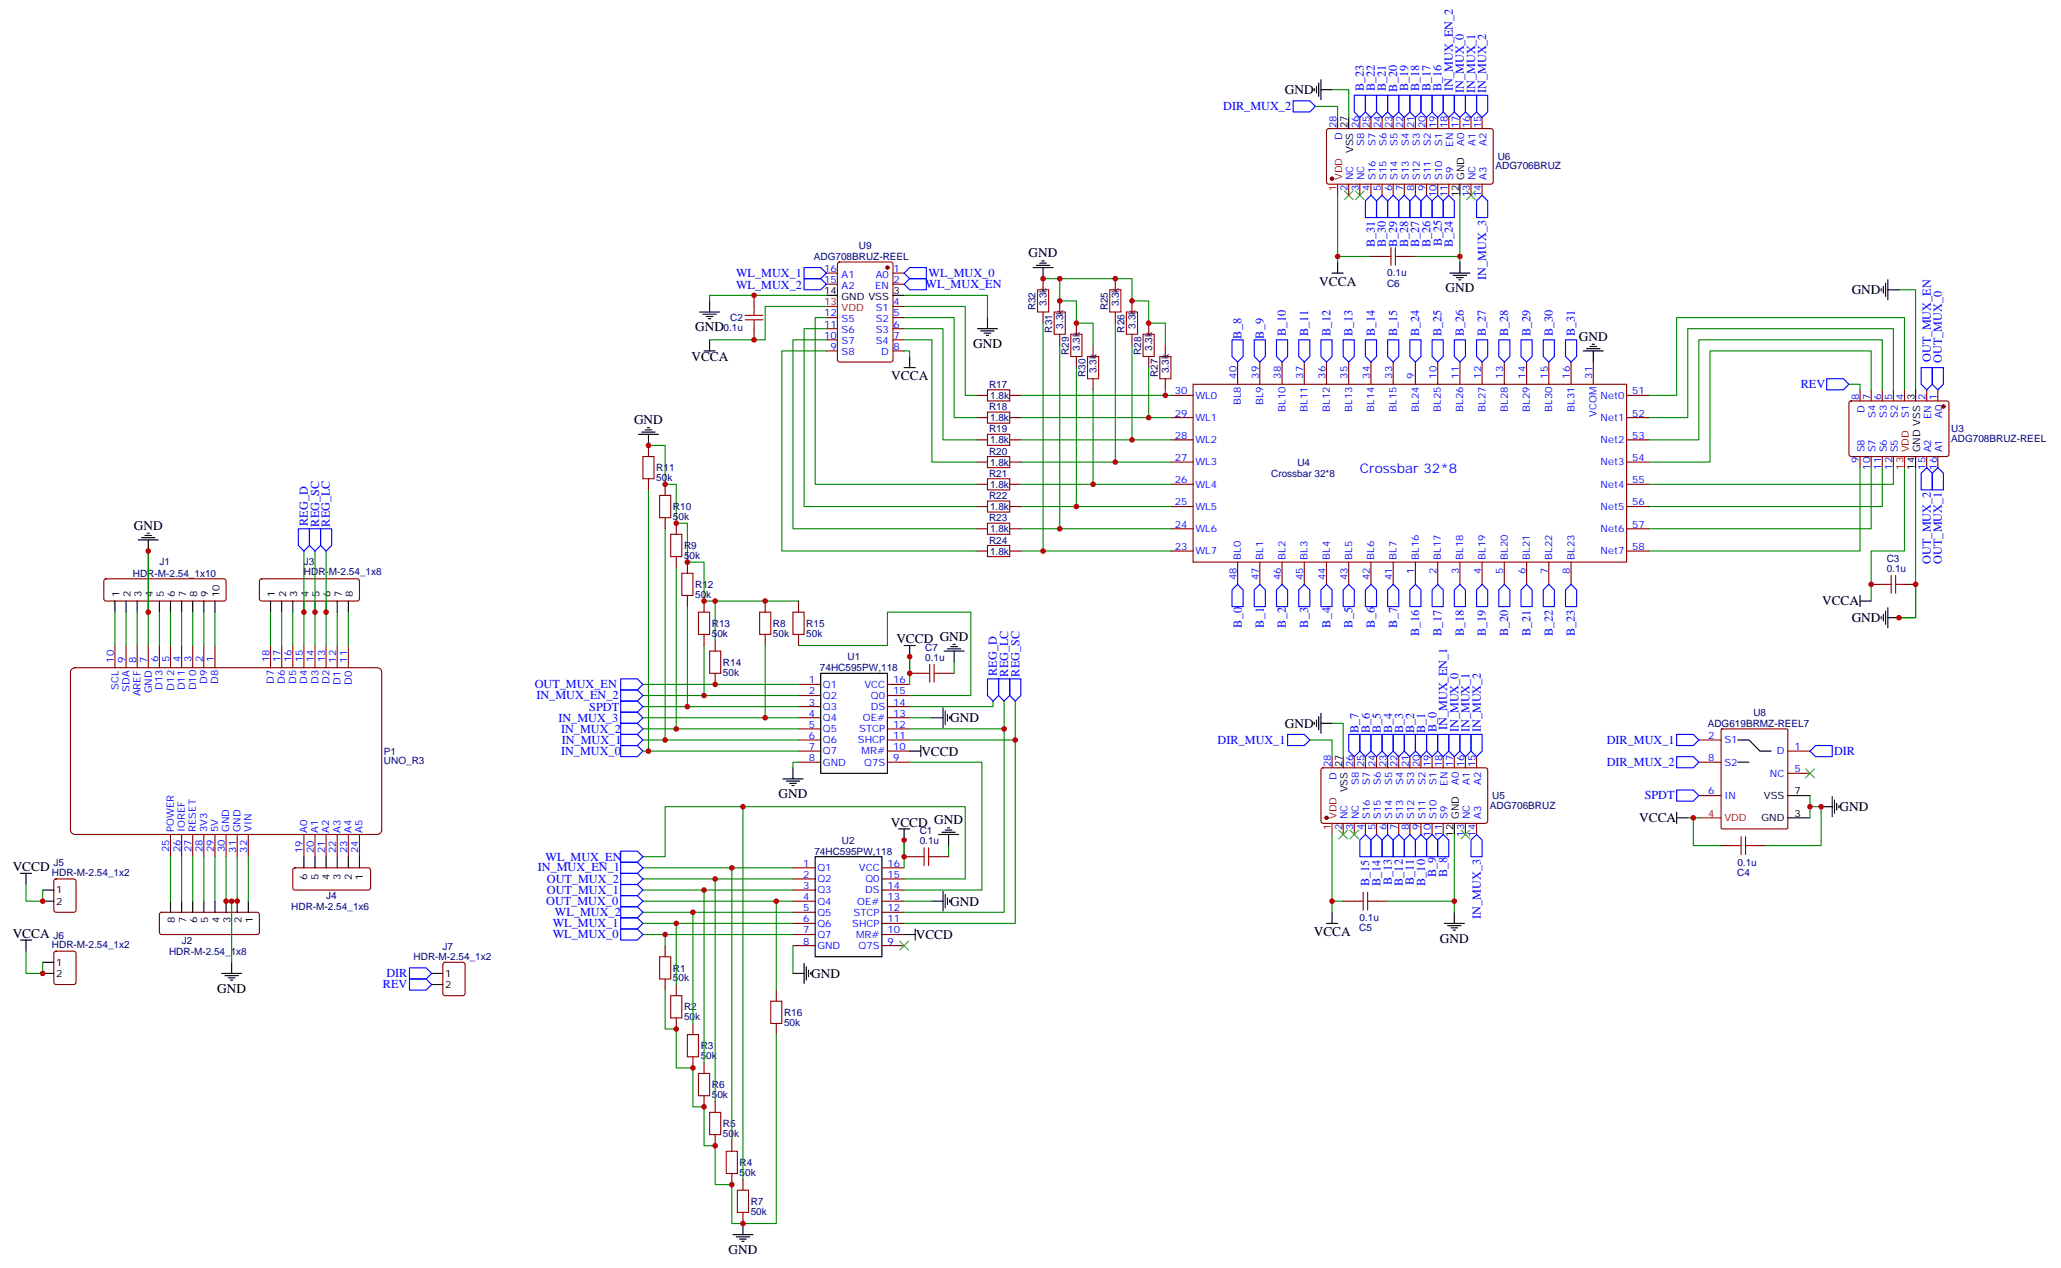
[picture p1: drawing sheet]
<svg xmlns="http://www.w3.org/2000/svg" width="654mm" height="402mm" viewBox="0 0 654 402" stroke-linecap="round" stroke-linejoin="round" font-family="sans-serif">
<defs><g id="words">
<g font-size="4.2">
<text x="407.8" y="29.9">GND</text>
<text x="326.5" y="81.7">GND</text>
<text x="418.7" y="90.6">VCCA</text>
<text x="458.8" y="92.8">GND</text>
<text x="587.7" y="93.4">GND</text>
<text x="220.7" y="105.1">GND</text>
<text x="308.8" y="110.4">GND</text>
<text x="501.1" y="108.2">GND</text>
<text x="219.4" y="114.6">VCCA</text>
<text x="282.9" y="120.5">VCCA</text>
<text x="201.2" y="134.5">GND</text>
<text x="42.5" y="168.1">GND</text>
<text x="578.3" y="192.2">VCCA</text>
<text x="587.7" y="197.5">GND</text>
<text x="284.5" y="204.2">VCCD GND</text>
<text x="301.6" y="229.2">GND</text>
<text x="407.8" y="231">GND</text>
<text x="292.4" y="239.8">VCCD</text>
<text x="247.1" y="253.3">GND</text>
<text x="583.8" y="257.5">GND</text>
<text x="282.7" y="262.4">VCCD GND</text>
<text x="520.3" y="261">VCCA</text>
<text x="4" y="276.5">VCCD</text>
<text x="301.6" y="287.4">GND</text>
<text x="4" y="297.6">VCCA</text>
<text x="290.7" y="298">VCCD</text>
<text x="417" y="297">VCCA</text>
<text x="457" y="299.2">GND</text>
<text x="257.5" y="310.3">GND</text>
<text x="68.9" y="315">GND</text>
<text x="231.2" y="397.9">GND</text>
</g>
<text font-size="4.2" fill="#00f" x="431.6" y="150.2">Crossbar 32*8</text>
<g font-size="3.9" fill="#00f">
<text x="432.8" y="29" transform="rotate(-90 432.8 29)">B_23</text>
<text x="436.4" y="29" transform="rotate(-90 436.4 29)">B_22</text>
<text x="439.9" y="29" transform="rotate(-90 439.9 29)">B_21</text>
<text x="443.4" y="29.1" transform="rotate(-90 443.4 29.1)">B_20</text>
<text x="446.9" y="29" transform="rotate(-90 446.9 29)">B_19</text>
<text x="450.5" y="29" transform="rotate(-90 450.5 29)">B_18</text>
<text x="454" y="29" transform="rotate(-90 454 29)">B_17</text>
<text x="457.5" y="29" transform="rotate(-90 457.5 29)">B_16</text>
<text x="461.1" y="28.8" transform="rotate(-90 461.1 28.8)">IN_MUX_EN_2</text>
<text x="464.6" y="29.6" transform="rotate(-90 464.6 29.6)">IN_MUX_0</text>
<text x="468.2" y="29.6" transform="rotate(-90 468.2 29.6)">IN_MUX_1</text>
<text x="471.7" y="29.6" transform="rotate(-90 471.7 29.6)">IN_MUX_2</text>
<text x="388.2" y="35">DIR_MUX_2</text>
<text x="436.4" y="78.4" transform="rotate(-90 436.4 78.4)">B_31</text>
<text x="439.9" y="78.5" transform="rotate(-90 439.9 78.5)">B_30</text>
<text x="443.4" y="78.4" transform="rotate(-90 443.4 78.4)">B_29</text>
<text x="446.9" y="78.4" transform="rotate(-90 446.9 78.4)">B_28</text>
<text x="450.5" y="78.4" transform="rotate(-90 450.5 78.4)">B_27</text>
<text x="454" y="78.4" transform="rotate(-90 454 78.4)">B_26</text>
<text x="457.6" y="78.2" transform="rotate(-90 457.6 78.2)">B_25</text>
<text x="461" y="78.5" transform="rotate(-90 461 78.5)">B_24</text>
<text x="233.6" y="88">WL_MUX_1</text>
<text x="294.7" y="87.9">WL_MUX_0</text>
<text x="471.7" y="88.8" transform="rotate(-90 471.7 88.8)">IN_MUX_3</text>
<text x="233.6" y="91.6">WL_MUX_2</text>
<text x="293.7" y="91.5">WL_MUX_EN</text>
<text x="394" y="107.4" transform="rotate(-90 394 107.4)">B_8</text>
<text x="401.1" y="107.5" transform="rotate(-90 401.1 107.5)">B_9</text>
<text x="408.1" y="106.6" transform="rotate(-90 408.1 106.6)">B_10</text>
<text x="415.2" y="106.6" transform="rotate(-90 415.2 106.6)">B_11</text>
<text x="422.2" y="106.6" transform="rotate(-90 422.2 106.6)">B_12</text>
<text x="429.3" y="106.6" transform="rotate(-90 429.3 106.6)">B_13</text>
<text x="436.3" y="106.6" transform="rotate(-90 436.3 106.6)">B_14</text>
<text x="443.4" y="106.6" transform="rotate(-90 443.4 106.6)">B_15</text>
<text x="450.5" y="106.6" transform="rotate(-90 450.5 106.6)">B_24</text>
<text x="457.5" y="106.6" transform="rotate(-90 457.5 106.6)">B_25</text>
<text x="464.6" y="106.6" transform="rotate(-90 464.6 106.6)">B_26</text>
<text x="471.6" y="106.6" transform="rotate(-90 471.6 106.6)">B_27</text>
<text x="478.7" y="106.6" transform="rotate(-90 478.7 106.6)">B_28</text>
<text x="485.7" y="106.6" transform="rotate(-90 485.7 106.6)">B_29</text>
<text x="492.8" y="106.6" transform="rotate(-90 492.8 106.6)">B_30</text>
<text x="499.8" y="106.6" transform="rotate(-90 499.8 106.6)">B_31</text>
<text x="612.8" y="114.8" transform="rotate(-90 612.8 114.8)">OUT_MUX_EN</text>
<text x="616.3" y="115.2" transform="rotate(-90 616.3 115.2)">OUT_MUX_0</text>
<text x="571.5" y="123.2">REV</text>
<text x="97.7" y="166.8" transform="rotate(-90 97.7 166.8)">REG_D</text>
<text x="101.3" y="167.1" transform="rotate(-90 101.3 167.1)">REG_SC</text>
<text x="104.7" y="167.1" transform="rotate(-90 104.7 167.1)">REG_LC</text>
<text x="612.8" y="178.9" transform="rotate(-90 612.8 178.9)">OUT_MUX_2</text>
<text x="616.3" y="178.9" transform="rotate(-90 616.3 178.9)">OUT_MUX_1</text>
<text x="394.1" y="199.2" transform="rotate(-90 394.1 199.2)">B_0</text>
<text x="401.1" y="199.2" transform="rotate(-90 401.1 199.2)">B_1</text>
<text x="408.1" y="199.2" transform="rotate(-90 408.1 199.2)">B_2</text>
<text x="415.2" y="199.2" transform="rotate(-90 415.2 199.2)">B_3</text>
<text x="422.2" y="199.2" transform="rotate(-90 422.2 199.2)">B_4</text>
<text x="429.3" y="199.2" transform="rotate(-90 429.3 199.2)">B_5</text>
<text x="436.3" y="199.2" transform="rotate(-90 436.3 199.2)">B_6</text>
<text x="443.4" y="199.2" transform="rotate(-90 443.4 199.2)">B_7</text>
<text x="450.5" y="201.9" transform="rotate(-90 450.5 201.9)">B_16</text>
<text x="457.5" y="201.9" transform="rotate(-90 457.5 201.9)">B_17</text>
<text x="464.6" y="201.9" transform="rotate(-90 464.6 201.9)">B_18</text>
<text x="471.6" y="201.9" transform="rotate(-90 471.6 201.9)">B_19</text>
<text x="478.7" y="201.9" transform="rotate(-90 478.7 201.9)">B_20</text>
<text x="485.7" y="201.9" transform="rotate(-90 485.7 201.9)">B_21</text>
<text x="492.8" y="201.9" transform="rotate(-90 492.8 201.9)">B_22</text>
<text x="499.8" y="201.9" transform="rotate(-90 499.8 201.9)">B_23</text>
<text x="316.4" y="214.5" transform="rotate(-90 316.4 214.5)">REG_D</text>
<text x="319.9" y="214.7" transform="rotate(-90 319.9 214.7)">REG_LC</text>
<text x="323.6" y="214.7" transform="rotate(-90 323.6 214.7)">REG_SC</text>
<text x="169.7" y="218.4">OUT_MUX_EN</text>
<text x="170.2" y="222">IN_MUX_EN_2</text>
<text x="187" y="225.6">SPDT</text>
<text x="177.2" y="229.1">IN_MUX_3</text>
<text x="178.1" y="232.5">IN_MUX_2</text>
<text x="431.2" y="232.7" transform="rotate(-90 431.2 232.7)">B_7</text>
<text x="434.7" y="232.7" transform="rotate(-90 434.7 232.7)">B_6</text>
<text x="438.3" y="232.7" transform="rotate(-90 438.3 232.7)">B_5</text>
<text x="441.8" y="232.7" transform="rotate(-90 441.8 232.7)">B_4</text>
<text x="445.3" y="232.7" transform="rotate(-90 445.3 232.7)">B_3</text>
<text x="448.8" y="232.7" transform="rotate(-90 448.8 232.7)">B_2</text>
<text x="452.3" y="232.7" transform="rotate(-90 452.3 232.7)">B_1</text>
<text x="455.9" y="232.4" transform="rotate(-90 455.9 232.4)">B_0</text>
<text x="459.4" y="231.7" transform="rotate(-90 459.4 231.7)">IN_MUX_EN_1</text>
<text x="462.9" y="232.4" transform="rotate(-90 462.9 232.4)">IN_MUX_0</text>
<text x="466.4" y="232.4" transform="rotate(-90 466.4 232.4)">IN_MUX_1</text>
<text x="469.9" y="232.4" transform="rotate(-90 469.9 232.4)">IN_MUX_2</text>
<text x="178.1" y="239.5">IN_MUX_0</text>
<text x="178.3" y="236">IN_MUX_1</text>
<text x="386.5" y="236.1">DIR_MUX_1</text>
<text x="509.9" y="236.1">DIR_MUX_1</text>
<text x="582.1" y="239.6">DIR</text>
<text x="509.9" y="243.2">DIR_MUX_2</text>
<text x="522" y="253.7">SPDT</text>
<text x="173.1" y="273.2">WL_MUX_EN</text>
<text x="170.7" y="276.6">IN_MUX_EN_1</text>
<text x="173.6" y="280.2">OUT_MUX_2</text>
<text x="434.6" y="281.3" transform="rotate(-90 434.6 281.3)">B_15</text>
<text x="438.1" y="281.3" transform="rotate(-90 438.1 281.3)">B_14</text>
<text x="441.7" y="281" transform="rotate(-90 441.7 281)">B_13</text>
<text x="445.2" y="281.1" transform="rotate(-90 445.2 281.1)">B_12</text>
<text x="448.8" y="280.9" transform="rotate(-90 448.8 280.9)">B_11</text>
<text x="452.3" y="281.1" transform="rotate(-90 452.3 281.1)">B_10</text>
<text x="455.8" y="278.4" transform="rotate(-90 455.8 278.4)">B_9</text>
<text x="459.3" y="278.3" transform="rotate(-90 459.3 278.3)">B_8</text>
<text x="173.3" y="287.2">OUT_MUX_0</text>
<text x="173.6" y="283.7">OUT_MUX_1</text>
<text x="176.1" y="290.8">WL_MUX_2</text>
<text x="469.9" y="291.7" transform="rotate(-90 469.9 291.7)">IN_MUX_3</text>
<text x="175.4" y="294.3">WL_MUX_1</text>
<text x="175.4" y="297.8">WL_MUX_0</text>
<text x="122.6" y="310.2">DIR</text>
<text x="121.5" y="313.7">REV</text>
</g>
<g font-size="3.2" fill="#00f">
<text x="424.2" y="40.6" transform="rotate(-90 424.2 40.6)">28</text>
<text x="431.2" y="40.6" transform="rotate(-90 431.2 40.6)">26</text>
<text x="434.8" y="40.6" transform="rotate(-90 434.8 40.6)">25</text>
<text x="438.3" y="40.6" transform="rotate(-90 438.3 40.6)">24</text>
<text x="441.8" y="40.6" transform="rotate(-90 441.8 40.6)">23</text>
<text x="445.3" y="40.6" transform="rotate(-90 445.3 40.6)">22</text>
<text x="448.9" y="40.6" transform="rotate(-90 448.9 40.6)">21</text>
<text x="452.4" y="40.6" transform="rotate(-90 452.4 40.6)">20</text>
<text x="455.9" y="40.6" transform="rotate(-90 455.9 40.6)">19</text>
<text x="459.5" y="40.6" transform="rotate(-90 459.5 40.6)">18</text>
<text x="463" y="40.6" transform="rotate(-90 463 40.6)">17</text>
<text x="466.5" y="40.6" transform="rotate(-90 466.5 40.6)">16</text>
<text x="470" y="40.6" transform="rotate(-90 470 40.6)">15</text>
<text x="425.9" y="44.6" transform="rotate(-90 425.9 44.6)">D</text>
<text x="433" y="46.3" transform="rotate(-90 433 46.3)">S8</text>
<text x="436.5" y="46.3" transform="rotate(-90 436.5 46.3)">S7</text>
<text x="440.1" y="46.3" transform="rotate(-90 440.1 46.3)">S6</text>
<text x="443.6" y="46.3" transform="rotate(-90 443.6 46.3)">S5</text>
<text x="447.1" y="46.3" transform="rotate(-90 447.1 46.3)">S4</text>
<text x="450.6" y="46.3" transform="rotate(-90 450.6 46.3)">S3</text>
<text x="454.2" y="46.3" transform="rotate(-90 454.2 46.3)">S2</text>
<text x="457.7" y="46.3" transform="rotate(-90 457.7 46.3)">S1</text>
<text x="461.2" y="46.5" transform="rotate(-90 461.2 46.5)">EN</text>
<text x="464.7" y="46.3" transform="rotate(-90 464.7 46.3)">A0</text>
<text x="468.3" y="46.3" transform="rotate(-90 468.3 46.3)">A1</text>
<text x="471.8" y="46.3" transform="rotate(-90 471.8 46.3)">A2</text>
<text x="429.5" y="57.1" transform="rotate(-90 429.5 57.1)">NC</text>
<text x="433" y="57.1" transform="rotate(-90 433 57.1)">NC</text>
<text x="436.5" y="57.1" transform="rotate(-90 436.5 57.1)">S16</text>
<text x="440.1" y="57.1" transform="rotate(-90 440.1 57.1)">S15</text>
<text x="443.6" y="57.1" transform="rotate(-90 443.6 57.1)">S14</text>
<text x="447.1" y="57.1" transform="rotate(-90 447.1 57.1)">S13</text>
<text x="450.6" y="57.1" transform="rotate(-90 450.6 57.1)">S12</text>
<text x="454.2" y="57.1" transform="rotate(-90 454.2 57.1)">S11</text>
<text x="457.7" y="57.1" transform="rotate(-90 457.7 57.1)">S10</text>
<text x="461.2" y="57.1" transform="rotate(-90 461.2 57.1)">S9</text>
<text x="468.3" y="57.1" transform="rotate(-90 468.3 57.1)">NC</text>
<text x="471.8" y="57.1" transform="rotate(-90 471.8 57.1)">A3</text>
<text x="427.7" y="60.6" transform="rotate(-90 427.7 60.6)">2</text>
<text x="431.2" y="60.6" transform="rotate(-90 431.2 60.6)">3</text>
<text x="434.8" y="60.6" transform="rotate(-90 434.8 60.6)">4</text>
<text x="438.3" y="60.6" transform="rotate(-90 438.3 60.6)">5</text>
<text x="441.8" y="60.6" transform="rotate(-90 441.8 60.6)">6</text>
<text x="445.3" y="60.6" transform="rotate(-90 445.3 60.6)">7</text>
<text x="448.9" y="60.6" transform="rotate(-90 448.9 60.6)">8</text>
<text x="452.4" y="60.6" transform="rotate(-90 452.4 60.6)">9</text>
<text x="455.9" y="62.7" transform="rotate(-90 455.9 62.7)">10</text>
<text x="459.5" y="62.7" transform="rotate(-90 459.5 62.7)">11</text>
<text x="466.5" y="62.7" transform="rotate(-90 466.5 62.7)">13</text>
<text x="470" y="62.7" transform="rotate(-90 470 62.7)">14</text>
<text x="261.6" y="89.9">15</text>
<text x="261.6" y="86.3">16</text>
<text x="267.1" y="88.1">A1</text>
<text x="277.9" y="88.1">A0</text>
<text x="283.6" y="86.3">1</text>
<text x="283.6" y="89.9">2</text>
<text x="267.1" y="91.6">A2</text>
<text x="277.7" y="91.6">EN</text>
<text x="261.6" y="100.4">12</text>
<text x="277.9" y="98.7">S1</text>
<text x="283.6" y="96.9">4</text>
<text x="283.6" y="100.4">5</text>
<text x="261.6" y="107.5">10</text>
<text x="261.6" y="104">11</text>
<text x="267.1" y="105.7">S6</text>
<text x="267.1" y="102.2">S5</text>
<text x="277.9" y="102.2">S2</text>
<text x="277.9" y="105.7">S3</text>
<text x="283.6" y="104">6</text>
<text x="283.6" y="107.5">7</text>
<text x="263.6" y="111">9</text>
<text x="267.1" y="112.8">S8</text>
<text x="267.1" y="109.3">S7</text>
<text x="277.9" y="109.3">S4</text>
<text x="279.7" y="112.8">D</text>
<text x="283.6" y="111">8</text>
<text x="372.9" y="125.1">30</text>
<text x="392.4" y="120.2" transform="rotate(-90 392.4 120.2)">40</text>
<text x="399.5" y="120.2" transform="rotate(-90 399.5 120.2)">39</text>
<text x="406.5" y="120.2" transform="rotate(-90 406.5 120.2)">38</text>
<text x="413.6" y="120.2" transform="rotate(-90 413.6 120.2)">37</text>
<text x="420.7" y="120.2" transform="rotate(-90 420.7 120.2)">36</text>
<text x="427.7" y="120.2" transform="rotate(-90 427.7 120.2)">35</text>
<text x="434.8" y="120.2" transform="rotate(-90 434.8 120.2)">34</text>
<text x="441.8" y="120.2" transform="rotate(-90 441.8 120.2)">33</text>
<text x="448.9" y="120.2" transform="rotate(-90 448.9 120.2)">9</text>
<text x="455.9" y="120.2" transform="rotate(-90 455.9 120.2)">10</text>
<text x="463" y="120.2" transform="rotate(-90 463 120.2)">11</text>
<text x="470" y="120.2" transform="rotate(-90 470 120.2)">12</text>
<text x="477.1" y="120.2" transform="rotate(-90 477.1 120.2)">13</text>
<text x="484.2" y="120.2" transform="rotate(-90 484.2 120.2)">14</text>
<text x="491.2" y="120.2" transform="rotate(-90 491.2 120.2)">15</text>
<text x="498.3" y="120.2" transform="rotate(-90 498.3 120.2)">16</text>
<text x="505.3" y="120.2" transform="rotate(-90 505.3 120.2)">31</text>
<text x="518" y="125.1">51</text>
<text x="379.4" y="126.5">WL0</text>
<text x="393.8" y="128.6" transform="rotate(-90 393.8 128.6)">BL8</text>
<text x="400.9" y="128.6" transform="rotate(-90 400.9 128.6)">BL9</text>
<text x="408" y="130.6" transform="rotate(-90 408 130.6)">BL10</text>
<text x="415" y="130.6" transform="rotate(-90 415 130.6)">BL11</text>
<text x="422.1" y="130.6" transform="rotate(-90 422.1 130.6)">BL12</text>
<text x="429.1" y="130.6" transform="rotate(-90 429.1 130.6)">BL13</text>
<text x="436.2" y="130.6" transform="rotate(-90 436.2 130.6)">BL14</text>
<text x="443.2" y="130.6" transform="rotate(-90 443.2 130.6)">BL15</text>
<text x="450.3" y="130.6" transform="rotate(-90 450.3 130.6)">BL24</text>
<text x="457.3" y="130.6" transform="rotate(-90 457.3 130.6)">BL25</text>
<text x="464.4" y="130.6" transform="rotate(-90 464.4 130.6)">BL26</text>
<text x="471.5" y="130.6" transform="rotate(-90 471.5 130.6)">BL27</text>
<text x="478.5" y="130.6" transform="rotate(-90 478.5 130.6)">BL28</text>
<text x="485.6" y="130.6" transform="rotate(-90 485.6 130.6)">BL29</text>
<text x="492.6" y="130.6" transform="rotate(-90 492.6 130.6)">BL30</text>
<text x="499.7" y="130.6" transform="rotate(-90 499.7 130.6)">BL31</text>
<text x="508" y="126.5">Net0</text>
<text x="590" y="127.1" transform="rotate(-90 590 127.1)">8</text>
<text x="591.7" y="131" transform="rotate(-90 591.7 131)">D</text>
<text x="593.5" y="127.1" transform="rotate(-90 593.5 127.1)">7</text>
<text x="597" y="127.1" transform="rotate(-90 597 127.1)">6</text>
<text x="600.6" y="127.1" transform="rotate(-90 600.6 127.1)">5</text>
<text x="604.1" y="127.1" transform="rotate(-90 604.1 127.1)">4</text>
<text x="611.2" y="127.1" transform="rotate(-90 611.2 127.1)">2</text>
<text x="614.7" y="127.1" transform="rotate(-90 614.7 127.1)">1</text>
<text x="372.9" y="132.2">29</text>
<text x="379.4" y="133.6">WL1</text>
<text x="506.7" y="132.2" transform="rotate(-90 506.7 132.2)">VCOM</text>
<text x="508" y="133.6">Net1</text>
<text x="518" y="132.2">52</text>
<text x="595.3" y="132.7" transform="rotate(-90 595.3 132.7)">S4</text>
<text x="598.8" y="132.7" transform="rotate(-90 598.8 132.7)">S3</text>
<text x="602.3" y="132.7" transform="rotate(-90 602.3 132.7)">S2</text>
<text x="605.9" y="132.7" transform="rotate(-90 605.9 132.7)">S1</text>
<text x="612.9" y="132.9" transform="rotate(-90 612.9 132.9)">EN</text>
<text x="616.4" y="132.7" transform="rotate(-90 616.4 132.7)">A0</text>
<text x="372.9" y="139.2">28</text>
<text x="379.4" y="140.7">WL2</text>
<text x="508" y="140.7">Net2</text>
<text x="518" y="139.2">53</text>
<text x="591.7" y="143.6" transform="rotate(-90 591.7 143.6)">S8</text>
<text x="595.3" y="143.6" transform="rotate(-90 595.3 143.6)">S7</text>
<text x="598.8" y="143.6" transform="rotate(-90 598.8 143.6)">S6</text>
<text x="602.3" y="143.6" transform="rotate(-90 602.3 143.6)">S5</text>
<text x="612.9" y="143.6" transform="rotate(-90 612.9 143.6)">A2</text>
<text x="616.4" y="143.6" transform="rotate(-90 616.4 143.6)">A1</text>
<text x="372.9" y="146.3">27</text>
<text x="379.4" y="147.7">WL3</text>
<text x="508" y="147.7">Net3</text>
<text x="518" y="146.3">54</text>
<text x="590" y="147.1" transform="rotate(-90 590 147.1)">9</text>
<text x="593.5" y="149.1" transform="rotate(-90 593.5 149.1)">10</text>
<text x="597" y="149.1" transform="rotate(-90 597 149.1)">11</text>
<text x="600.6" y="149.1" transform="rotate(-90 600.6 149.1)">12</text>
<text x="611.2" y="149.1" transform="rotate(-90 611.2 149.1)">15</text>
<text x="614.7" y="149.1" transform="rotate(-90 614.7 149.1)">16</text>
<text x="372.9" y="153.4">26</text>
<text x="379.4" y="154.8">WL4</text>
<text x="508" y="154.8">Net4</text>
<text x="518" y="153.4">55</text>
<text x="372.9" y="160.4">25</text>
<text x="379.4" y="161.8">WL5</text>
<text x="508" y="161.8">Net5</text>
<text x="518" y="160.4">56</text>
<text x="372.9" y="167.5">24</text>
<text x="518" y="167.5">57</text>
<text x="379.4" y="168.9">WL6</text>
<text x="508" y="168.9">Net6</text>
<text x="372.9" y="174.5">23</text>
<text x="379.4" y="175.9">WL7</text>
<text x="393.8" y="177.7" transform="rotate(-90 393.8 177.7)">BL0</text>
<text x="400.9" y="177.7" transform="rotate(-90 400.9 177.7)">BL1</text>
<text x="408" y="177.7" transform="rotate(-90 408 177.7)">BL2</text>
<text x="415" y="177.7" transform="rotate(-90 415 177.7)">BL3</text>
<text x="422.1" y="177.7" transform="rotate(-90 422.1 177.7)">BL4</text>
<text x="429.1" y="177.7" transform="rotate(-90 429.1 177.7)">BL5</text>
<text x="436.2" y="177.7" transform="rotate(-90 436.2 177.7)">BL6</text>
<text x="443.2" y="177.7" transform="rotate(-90 443.2 177.7)">BL7</text>
<text x="450.3" y="177.7" transform="rotate(-90 450.3 177.7)">BL16</text>
<text x="457.3" y="177.7" transform="rotate(-90 457.3 177.7)">BL17</text>
<text x="464.4" y="177.7" transform="rotate(-90 464.4 177.7)">BL18</text>
<text x="471.5" y="177.7" transform="rotate(-90 471.5 177.7)">BL19</text>
<text x="478.5" y="177.7" transform="rotate(-90 478.5 177.7)">BL20</text>
<text x="485.6" y="177.7" transform="rotate(-90 485.6 177.7)">BL21</text>
<text x="492.6" y="177.7" transform="rotate(-90 492.6 177.7)">BL22</text>
<text x="499.7" y="177.7" transform="rotate(-90 499.7 177.7)">BL23</text>
<text x="508" y="175.9">Net7</text>
<text x="518" y="174.5">58</text>
<text x="392.4" y="184.2" transform="rotate(-90 392.4 184.2)">48</text>
<text x="399.5" y="184.2" transform="rotate(-90 399.5 184.2)">47</text>
<text x="406.5" y="184.2" transform="rotate(-90 406.5 184.2)">46</text>
<text x="413.6" y="184.2" transform="rotate(-90 413.6 184.2)">45</text>
<text x="420.7" y="184.2" transform="rotate(-90 420.7 184.2)">44</text>
<text x="427.7" y="184.2" transform="rotate(-90 427.7 184.2)">43</text>
<text x="434.8" y="184.2" transform="rotate(-90 434.8 184.2)">42</text>
<text x="441.8" y="184.2" transform="rotate(-90 441.8 184.2)">41</text>
<text x="448.9" y="182.2" transform="rotate(-90 448.9 182.2)">1</text>
<text x="455.9" y="182.2" transform="rotate(-90 455.9 182.2)">2</text>
<text x="463" y="182.2" transform="rotate(-90 463 182.2)">3</text>
<text x="470" y="182.2" transform="rotate(-90 470 182.2)">4</text>
<text x="477.1" y="182.2" transform="rotate(-90 477.1 182.2)">5</text>
<text x="484.2" y="182.2" transform="rotate(-90 484.2 182.2)">6</text>
<text x="491.2" y="182.2" transform="rotate(-90 491.2 182.2)">7</text>
<text x="498.3" y="182.2" transform="rotate(-90 498.3 182.2)">8</text>
<text x="36.1" y="210.3" transform="rotate(-90 36.1 210.3)">10</text>
<text x="39.7" y="210.3" transform="rotate(-90 39.7 210.3)">9</text>
<text x="43.2" y="210.3" transform="rotate(-90 43.2 210.3)">8</text>
<text x="46.7" y="210.3" transform="rotate(-90 46.7 210.3)">7</text>
<text x="50.2" y="210.1" transform="rotate(-90 50.2 210.1)">6</text>
<text x="53.8" y="210.2" transform="rotate(-90 53.8 210.2)">5</text>
<text x="57.3" y="210.2" transform="rotate(-90 57.3 210.2)">4</text>
<text x="60.8" y="210.2" transform="rotate(-90 60.8 210.2)">3</text>
<text x="64.4" y="210.2" transform="rotate(-90 64.4 210.2)">2</text>
<text x="67.9" y="210.2" transform="rotate(-90 67.9 210.2)">1</text>
<text x="85.5" y="210.1" transform="rotate(-90 85.5 210.1)">18</text>
<text x="89" y="210.1" transform="rotate(-90 89 210.1)">17</text>
<text x="92.6" y="210.1" transform="rotate(-90 92.6 210.1)">16</text>
<text x="96.1" y="210.1" transform="rotate(-90 96.1 210.1)">15</text>
<text x="99.6" y="210.1" transform="rotate(-90 99.6 210.1)">14</text>
<text x="103.2" y="210.1" transform="rotate(-90 103.2 210.1)">13</text>
<text x="106.7" y="210.3" transform="rotate(-90 106.7 210.3)">12</text>
<text x="110.2" y="210.3" transform="rotate(-90 110.2 210.3)">11</text>
<text x="37.6" y="218.9" transform="rotate(-90 37.6 218.9)">SCL</text>
<text x="41.1" y="219.6" transform="rotate(-90 41.1 219.6)">SDA</text>
<text x="44.6" y="221" transform="rotate(-90 44.6 221)">AREF</text>
<text x="48.1" y="220.1" transform="rotate(-90 48.1 220.1)">GND</text>
<text x="51.6" y="219" transform="rotate(-90 51.6 219)">D13</text>
<text x="55.2" y="219.1" transform="rotate(-90 55.2 219.1)">D12</text>
<text x="58.7" y="219.1" transform="rotate(-90 58.7 219.1)">D11</text>
<text x="62.2" y="219.1" transform="rotate(-90 62.2 219.1)">D10</text>
<text x="65.8" y="217.1" transform="rotate(-90 65.8 217.1)">D9</text>
<text x="69.3" y="217.1" transform="rotate(-90 69.3 217.1)">D8</text>
<text x="86.9" y="217.1" transform="rotate(-90 86.9 217.1)">D7</text>
<text x="90.5" y="217.1" transform="rotate(-90 90.5 217.1)">D6</text>
<text x="94" y="217.1" transform="rotate(-90 94 217.1)">D5</text>
<text x="97.5" y="217.1" transform="rotate(-90 97.5 217.1)">D4</text>
<text x="101" y="217.1" transform="rotate(-90 101 217.1)">D3</text>
<text x="104.6" y="217.1" transform="rotate(-90 104.6 217.1)">D2</text>
<text x="108.1" y="217.2" transform="rotate(-90 108.1 217.2)">D1</text>
<text x="111.6" y="217.2" transform="rotate(-90 111.6 217.2)">D0</text>
<text x="256.7" y="216.9">1</text>
<text x="256.7" y="220.4">2</text>
<text x="261.2" y="218.3">Q1</text>
<text x="261.2" y="221.8">Q2</text>
<text x="274.4" y="218.3">VCC</text>
<text x="276.4" y="221.8">Q0</text>
<text x="283.4" y="220.4">15</text>
<text x="283.4" y="216.9">16</text>
<text x="256.7" y="223.9">3</text>
<text x="256.7" y="227.4">4</text>
<text x="261.2" y="225.3">Q3</text>
<text x="276.3" y="225.3">DS</text>
<text x="283.4" y="227.4">13</text>
<text x="283.4" y="223.9">14</text>
<text x="256.7" y="231">5</text>
<text x="261.2" y="228.8">Q4</text>
<text x="261.2" y="232.4">Q5</text>
<text x="272.7" y="232.4">STCP</text>
<text x="273.9" y="228.8">OE#</text>
<text x="283.4" y="231">12</text>
<text x="256.7" y="234.5">6</text>
<text x="256.7" y="238">7</text>
<text x="261.2" y="235.9">Q6</text>
<text x="261.2" y="239.4">Q7</text>
<text x="272.3" y="235.9">SHCP</text>
<text x="273.5" y="239.4">MR#</text>
<text x="283.4" y="238">10</text>
<text x="283.4" y="234.5">11</text>
<text x="542.1" y="234.5">2</text>
<text x="547.3" y="235.9">S1</text>
<text x="563.9" y="239.4">D</text>
<text x="569.5" y="238">1</text>
<text x="256.7" y="241.5">8</text>
<text x="261.2" y="243">GND</text>
<text x="274.3" y="243">Q7S</text>
<text x="283.4" y="241.5">9</text>
<text x="422.4" y="243.5" transform="rotate(-90 422.4 243.5)">28</text>
<text x="429.5" y="243.5" transform="rotate(-90 429.5 243.5)">26</text>
<text x="433" y="243.5" transform="rotate(-90 433 243.5)">25</text>
<text x="436.5" y="243.5" transform="rotate(-90 436.5 243.5)">24</text>
<text x="440.1" y="243.5" transform="rotate(-90 440.1 243.5)">23</text>
<text x="443.6" y="243.5" transform="rotate(-90 443.6 243.5)">22</text>
<text x="447.1" y="243.5" transform="rotate(-90 447.1 243.5)">21</text>
<text x="450.6" y="243.5" transform="rotate(-90 450.6 243.5)">20</text>
<text x="454.2" y="243.5" transform="rotate(-90 454.2 243.5)">19</text>
<text x="457.7" y="243.5" transform="rotate(-90 457.7 243.5)">18</text>
<text x="461.2" y="243.5" transform="rotate(-90 461.2 243.5)">17</text>
<text x="464.7" y="243.5" transform="rotate(-90 464.7 243.5)">16</text>
<text x="468.3" y="243.5" transform="rotate(-90 468.3 243.5)">15</text>
<text x="542.1" y="241.5">8</text>
<text x="547.3" y="243">S2</text>
<text x="569.5" y="245.1">5</text>
<text x="424.2" y="247.4" transform="rotate(-90 424.2 247.4)">D</text>
<text x="431.2" y="249.2" transform="rotate(-90 431.2 249.2)">S8</text>
<text x="434.8" y="249.2" transform="rotate(-90 434.8 249.2)">S7</text>
<text x="438.3" y="249.2" transform="rotate(-90 438.3 249.2)">S6</text>
<text x="441.8" y="249.2" transform="rotate(-90 441.8 249.2)">S5</text>
<text x="445.3" y="249.2" transform="rotate(-90 445.3 249.2)">S4</text>
<text x="448.9" y="249.2" transform="rotate(-90 448.9 249.2)">S3</text>
<text x="452.4" y="249.2" transform="rotate(-90 452.4 249.2)">S2</text>
<text x="455.9" y="249.2" transform="rotate(-90 455.9 249.2)">S1</text>
<text x="459.5" y="249.4" transform="rotate(-90 459.5 249.4)">EN</text>
<text x="463" y="249.2" transform="rotate(-90 463 249.2)">A0</text>
<text x="466.5" y="249.2" transform="rotate(-90 466.5 249.2)">A1</text>
<text x="470" y="249.2" transform="rotate(-90 470 249.2)">A2</text>
<text x="561.8" y="246.5">NC</text>
<text x="542.1" y="252.1">6</text>
<text x="547.3" y="253.5">IN</text>
<text x="425.9" y="263.5" transform="rotate(-90 425.9 263.5)">2</text>
<text x="427.7" y="260" transform="rotate(-90 427.7 260)">NC</text>
<text x="429.5" y="263.5" transform="rotate(-90 429.5 263.5)">3</text>
<text x="431.2" y="260" transform="rotate(-90 431.2 260)">NC</text>
<text x="433" y="263.5" transform="rotate(-90 433 263.5)">4</text>
<text x="434.8" y="260" transform="rotate(-90 434.8 260)">S16</text>
<text x="436.5" y="263.5" transform="rotate(-90 436.5 263.5)">5</text>
<text x="438.3" y="260" transform="rotate(-90 438.3 260)">S15</text>
<text x="440.1" y="263.5" transform="rotate(-90 440.1 263.5)">6</text>
<text x="441.8" y="260" transform="rotate(-90 441.8 260)">S14</text>
<text x="443.6" y="263.5" transform="rotate(-90 443.6 263.5)">7</text>
<text x="445.3" y="260" transform="rotate(-90 445.3 260)">S13</text>
<text x="447.1" y="263.5" transform="rotate(-90 447.1 263.5)">8</text>
<text x="448.9" y="260" transform="rotate(-90 448.9 260)">S12</text>
<text x="450.6" y="263.5" transform="rotate(-90 450.6 263.5)">9</text>
<text x="452.4" y="260" transform="rotate(-90 452.4 260)">S11</text>
<text x="455.9" y="260" transform="rotate(-90 455.9 260)">S10</text>
<text x="459.5" y="260" transform="rotate(-90 459.5 260)">S9</text>
<text x="466.5" y="260" transform="rotate(-90 466.5 260)">NC</text>
<text x="470" y="260" transform="rotate(-90 470 260)">A3</text>
<text x="55.1" y="264" transform="rotate(-90 55.1 264)">POWER</text>
<text x="58.7" y="264" transform="rotate(-90 58.7 264)">IOREF</text>
<text x="62.2" y="264" transform="rotate(-90 62.2 264)">RESET</text>
<text x="65.7" y="264" transform="rotate(-90 65.7 264)">3V3</text>
<text x="69.2" y="264" transform="rotate(-90 69.2 264)">5V</text>
<text x="72.8" y="264" transform="rotate(-90 72.8 264)">GND</text>
<text x="76.3" y="264.1" transform="rotate(-90 76.3 264.1)">GND</text>
<text x="79.9" y="264.1" transform="rotate(-90 79.9 264.1)">VIN</text>
<text x="97.4" y="264.2" transform="rotate(-90 97.4 264.2)">A0</text>
<text x="101" y="264.2" transform="rotate(-90 101 264.2)">A1</text>
<text x="104.5" y="264.2" transform="rotate(-90 104.5 264.2)">A2</text>
<text x="108" y="264.2" transform="rotate(-90 108 264.2)">A3</text>
<text x="111.6" y="264.2" transform="rotate(-90 111.6 264.2)">A4</text>
<text x="115.1" y="264.2" transform="rotate(-90 115.1 264.2)">A5</text>
<text x="454.2" y="265.5" transform="rotate(-90 454.2 265.5)">10</text>
<text x="457.7" y="265.5" transform="rotate(-90 457.7 265.5)">11</text>
<text x="464.7" y="265.5" transform="rotate(-90 464.7 265.5)">13</text>
<text x="468.3" y="265.5" transform="rotate(-90 468.3 265.5)">14</text>
<text x="53.7" y="270.5" transform="rotate(-90 53.7 270.5)">25</text>
<text x="57.2" y="270.5" transform="rotate(-90 57.2 270.5)">26</text>
<text x="60.8" y="270.5" transform="rotate(-90 60.8 270.5)">27</text>
<text x="64.3" y="270.5" transform="rotate(-90 64.3 270.5)">28</text>
<text x="67.8" y="270.5" transform="rotate(-90 67.8 270.5)">29</text>
<text x="71.4" y="270.5" transform="rotate(-90 71.4 270.5)">30</text>
<text x="74.9" y="270.6" transform="rotate(-90 74.9 270.6)">31</text>
<text x="78.5" y="270.6" transform="rotate(-90 78.5 270.6)">32</text>
<text x="96" y="270.7" transform="rotate(-90 96 270.7)">19</text>
<text x="99.6" y="270.7" transform="rotate(-90 99.6 270.7)">20</text>
<text x="103.1" y="270.7" transform="rotate(-90 103.1 270.7)">21</text>
<text x="106.6" y="270.7" transform="rotate(-90 106.6 270.7)">22</text>
<text x="110.1" y="270.7" transform="rotate(-90 110.1 270.7)">23</text>
<text x="113.7" y="270.7" transform="rotate(-90 113.7 270.7)">24</text>
<text x="254.9" y="275.1">1</text>
<text x="281.7" y="275.1">16</text>
<text x="254.9" y="278.6">2</text>
<text x="259.4" y="276.5">Q1</text>
<text x="259.4" y="280">Q2</text>
<text x="272.6" y="276.5">VCC</text>
<text x="274.7" y="280">Q0</text>
<text x="281.7" y="278.6">15</text>
<text x="254.9" y="282.1">3</text>
<text x="254.9" y="285.6">4</text>
<text x="259.4" y="283.5">Q3</text>
<text x="259.4" y="287.1">Q4</text>
<text x="272.1" y="287.1">OE#</text>
<text x="274.6" y="283.5">DS</text>
<text x="281.7" y="285.6">13</text>
<text x="281.7" y="282.1">14</text>
<text x="254.9" y="289.2">5</text>
<text x="254.9" y="292.7">6</text>
<text x="259.4" y="290.6">Q5</text>
<text x="270.9" y="290.6">STCP</text>
<text x="281.7" y="292.7">11</text>
<text x="281.7" y="289.2">12</text>
<text x="254.9" y="296.2">7</text>
<text x="254.9" y="299.8">8</text>
<text x="259.4" y="294.1">Q6</text>
<text x="259.4" y="297.6">Q7</text>
<text x="270.5" y="294.1">SHCP</text>
<text x="271.7" y="297.6">MR#</text>
<text x="281.7" y="299.8">9</text>
<text x="281.7" y="296.2">10</text>
<text x="259.4" y="301.2">GND</text>
<text x="272.5" y="301.2">Q7S</text>
</g>
<g font-size="3.2">
<text x="427.7" y="40.6" transform="rotate(-90 427.7 40.6)">27</text>
<text x="429.5" y="48.6" transform="rotate(-90 429.5 48.6)">VSS</text>
<text x="464.7" y="57.1" transform="rotate(-90 464.7 57.1)">GND</text>
<text x="463" y="62.7" transform="rotate(-90 463 62.7)">12</text>
<text x="261.6" y="93.4">14</text>
<text x="267.1" y="95.1">GND VSS</text>
<text x="283.6" y="93.4">3</text>
<text x="607.6" y="127.1" transform="rotate(-90 607.6 127.1)">3</text>
<text x="609.4" y="143.6" transform="rotate(-90 609.4 143.6)">GND VSS</text>
<text x="607.6" y="149.1" transform="rotate(-90 607.6 149.1)">14</text>
<text x="37.9" y="189.4" transform="rotate(-90 37.9 189.4)">1</text>
<text x="41.4" y="189.4" transform="rotate(-90 41.4 189.4)">2</text>
<text x="44.9" y="189.4" transform="rotate(-90 44.9 189.4)">3</text>
<text x="48.5" y="189.4" transform="rotate(-90 48.5 189.4)">4</text>
<text x="52" y="189.4" transform="rotate(-90 52 189.4)">5</text>
<text x="55.5" y="189.4" transform="rotate(-90 55.5 189.4)">6</text>
<text x="59.1" y="189.4" transform="rotate(-90 59.1 189.4)">7</text>
<text x="62.6" y="189.4" transform="rotate(-90 62.6 189.4)">8</text>
<text x="66.1" y="189.4" transform="rotate(-90 66.1 189.4)">9</text>
<text x="69.6" y="189.4" transform="rotate(-90 69.6 189.4)">10</text>
<text x="87.3" y="189.4" transform="rotate(-90 87.3 189.4)">1</text>
<text x="90.8" y="189.4" transform="rotate(-90 90.8 189.4)">2</text>
<text x="94.3" y="189.4" transform="rotate(-90 94.3 189.4)">3</text>
<text x="97.9" y="189.4" transform="rotate(-90 97.9 189.4)">4</text>
<text x="101.4" y="189.4" transform="rotate(-90 101.4 189.4)">5</text>
<text x="104.9" y="189.4" transform="rotate(-90 104.9 189.4)">6</text>
<text x="108.4" y="189.4" transform="rotate(-90 108.4 189.4)">7</text>
<text x="112" y="189.4" transform="rotate(-90 112 189.4)">8</text>
<text x="425.9" y="243.5" transform="rotate(-90 425.9 243.5)">27</text>
<text x="427.7" y="251.5" transform="rotate(-90 427.7 251.5)">VSS</text>
<text x="559.8" y="253.5">VSS</text>
<text x="569.5" y="252.1">7</text>
<text x="463" y="260" transform="rotate(-90 463 260)">GND</text>
<text x="559.1" y="260.6">GND</text>
<text x="569.5" y="259.2">3</text>
<text x="461.2" y="265.5" transform="rotate(-90 461.2 265.5)">12</text>
<text x="97.5" y="279.2" transform="rotate(-90 97.5 279.2)">6</text>
<text x="101" y="279.2" transform="rotate(-90 101 279.2)">5</text>
<text x="104.6" y="279.2" transform="rotate(-90 104.6 279.2)">4</text>
<text x="108.1" y="279.2" transform="rotate(-90 108.1 279.2)">3</text>
<text x="111.6" y="279.2" transform="rotate(-90 111.6 279.2)">2</text>
<text x="115.1" y="279.2" transform="rotate(-90 115.1 279.2)">1</text>
<text x="17.8" y="283.5">1</text>
<text x="17.8" y="287.1">2</text>
<text x="55.5" y="292.8" transform="rotate(-90 55.5 292.8)">8</text>
<text x="59.1" y="292.8" transform="rotate(-90 59.1 292.8)">7</text>
<text x="62.6" y="292.8" transform="rotate(-90 62.6 292.8)">6</text>
<text x="66.1" y="292.8" transform="rotate(-90 66.1 292.8)">5</text>
<text x="69.6" y="292.8" transform="rotate(-90 69.6 292.8)">4</text>
<text x="73.2" y="292.8" transform="rotate(-90 73.2 292.8)">3</text>
<text x="76.7" y="292.8" transform="rotate(-90 76.7 292.8)">2</text>
<text x="80.2" y="292.8" transform="rotate(-90 80.2 292.8)">1</text>
<text x="17.8" y="306.5">1</text>
<text x="17.8" y="310">2</text>
<text x="141.3" y="310">1</text>
<text x="141.3" y="313.5">2</text>
</g>
<g font-size="3.2" fill="#000080">
<text x="474.6" y="53.8">ADG706BRUZ</text>
<text x="475.4" y="50.8">U6</text>
<text x="258.3" y="82.5">ADG708BRUZ-REEL</text>
<text x="272.6" y="78.9">U9</text>
<text x="440.3" y="87.7">0.1u</text>
<text x="440.2" y="90.9">C6</text>
<text x="231.7" y="102">C2</text>
<text x="328.6" y="98.5" transform="rotate(-90 328.6 98.5)">R32</text>
<text x="332.2" y="97.3" transform="rotate(-90 332.2 97.3)">3.3k</text>
<text x="351.6" y="98.5" transform="rotate(-90 351.6 98.5)">R25</text>
<text x="355.1" y="97.3" transform="rotate(-90 355.1 97.3)">3.3k</text>
<text x="229.6" y="105.1">0.1u</text>
<text x="333.9" y="105.6" transform="rotate(-90 333.9 105.6)">R31</text>
<text x="337.5" y="104.3" transform="rotate(-90 337.5 104.3)">3.3k</text>
<text x="356.9" y="105.6" transform="rotate(-90 356.9 105.6)">R26</text>
<text x="360.4" y="104.3" transform="rotate(-90 360.4 104.3)">3.3k</text>
<text x="339.2" y="112.6" transform="rotate(-90 339.2 112.6)">R29</text>
<text x="342.7" y="111.4" transform="rotate(-90 342.7 111.4)">3.3k</text>
<text x="362.1" y="112.6" transform="rotate(-90 362.1 112.6)">R28</text>
<text x="365.7" y="111.4" transform="rotate(-90 365.7 111.4)">3.3k</text>
<text x="344.5" y="119.7" transform="rotate(-90 344.5 119.7)">R30</text>
<text x="348" y="118.4" transform="rotate(-90 348 118.4)">3.3k</text>
<text x="367.4" y="119.7" transform="rotate(-90 367.4 119.7)">R27</text>
<text x="371" y="118.4" transform="rotate(-90 371 118.4)">3.3k</text>
<text x="313.9" y="123.1">R17</text>
<text x="313.9" y="130.2">R18</text>
<text x="314.3" y="126.6">1.8k</text>
<text x="313.9" y="137.2">R19</text>
<text x="314.2" y="133.7">1.8k</text>
<text x="619.3" y="137.2">U3</text>
<text x="314.2" y="140.7">1.8k</text>
<text x="619.3" y="140.4">ADG708BRUZ-REEL</text>
<text x="208.3" y="149.5">R11</text>
<text x="313.9" y="144.3">R20</text>
<text x="314.2" y="147.8">1.8k</text>
<text x="411.8" y="147.8">U4</text>
<text x="208.3" y="152.8">50k</text>
<text x="313.9" y="151.3">R21</text>
<text x="314.2" y="154.9">1.8k</text>
<text x="403.4" y="151.3">Crossbar 32*8</text>
<text x="213.6" y="161.9">R10</text>
<text x="313.9" y="158.4">R22</text>
<text x="314.2" y="161.9">1.8k</text>
<text x="213.6" y="165.1">50k</text>
<text x="313.9" y="165.4">R23</text>
<text x="313.9" y="172.5">R24</text>
<text x="314.2" y="169">1.8k</text>
<text x="50.6" y="179.5">J1</text>
<text x="96.5" y="179.5">J3</text>
<text x="217.1" y="177.5">50k</text>
<text x="217.1" y="174.2">R9</text>
<text x="314.2" y="176">1.8k</text>
<text x="598.8" y="178.4">C3</text>
<text x="42.2" y="183">HDR-M-2.54_1x10</text>
<text x="96.5" y="182.6">HDR-M-2.54_1x8</text>
<text x="598.8" y="181.6">0.1u</text>
<text x="220.6" y="189.8">50k</text>
<text x="220.6" y="186.6">R12</text>
<text x="225.9" y="202.2">50k</text>
<text x="225.9" y="198.9">R13</text>
<text x="245.3" y="202.2">50k</text>
<text x="245.3" y="198.9">R8</text>
<text x="255.9" y="202.2">50k</text>
<text x="255.9" y="198.9">R15</text>
<text x="269" y="209.5">U1</text>
<text x="293.7" y="209.8">0.1u</text>
<text x="293.7" y="206.6">C7</text>
<text x="229.4" y="214.5">50k</text>
<text x="229.4" y="211.3">R14</text>
<text x="260.2" y="213">74HC595PW,118</text>
<text x="556.5" y="227.2">U8</text>
<text x="542" y="230.7">ADG619BRMZ-REEL7</text>
<text x="121.8" y="239.5">P1</text>
<text x="121.8" y="242.5">UNO_R3</text>
<text x="472.9" y="256.6">ADG706BRUZ</text>
<text x="473.6" y="253.6">U5</text>
<text x="267.2" y="267.7">U2</text>
<text x="291.9" y="268">0.1u</text>
<text x="291.9" y="264.8">C1</text>
<text x="17" y="274.9">J5</text>
<text x="258.5" y="271.2">74HC595PW,118</text>
<text x="551.4" y="274.7">0.1u</text>
<text x="16.5" y="277.9">HDR-M-2.54_1x2</text>
<text x="551.3" y="277.9">C4</text>
<text x="103.5" y="285.4">J4</text>
<text x="92.5" y="288.9">HDR-M-2.54_1x6</text>
<text x="431.5" y="292.3">0.1u</text>
<text x="17" y="297.9">J6</text>
<text x="57.7" y="299.5">J2</text>
<text x="431.4" y="295.6">C5</text>
<text x="16.5" y="300.8">HDR-M-2.54_1x2</text>
<text x="53.7" y="302.9">HDR-M-2.54_1x8</text>
<text x="131.3" y="304.8">HDR-M-2.54_1x2</text>
<text x="140.4" y="301.4">J7</text>
<text x="213.6" y="311.5">50k</text>
<text x="213.6" y="308.3">R1</text>
<text x="217.1" y="323.8">50k</text>
<text x="217.1" y="320.7">R2</text>
<text x="248.8" y="322.4">R16</text>
<text x="248.8" y="325.6">50k</text>
<text x="222.4" y="333">R3</text>
<text x="222.4" y="336.2">50k</text>
<text x="225.9" y="345.4">R6</text>
<text x="225.9" y="348.5">50k</text>
<text x="229.4" y="357.7">R5</text>
<text x="229.4" y="360.9">50k</text>
<text x="234.7" y="370.1">R4</text>
<text x="234.7" y="373.2">50k</text>
<text x="238.3" y="382.4">R7</text>
<text x="238.3" y="385.5">50k</text>
</g>
<g font-size="3.2" fill="#f00">
<text x="425.9" y="57.1" transform="rotate(-90 425.9 57.1)">VDD</text>
<text x="424.2" y="60.6" transform="rotate(-90 424.2 60.6)">1</text>
<text x="261.6" y="96.9">13</text>
<text x="267.1" y="98.7">VDD</text>
<text x="605.9" y="143.6" transform="rotate(-90 605.9 143.6)">VDD</text>
<text x="604.1" y="149.1" transform="rotate(-90 604.1 149.1)">13</text>
<text x="422.4" y="263.5" transform="rotate(-90 422.4 263.5)">1</text>
<text x="424.2" y="260" transform="rotate(-90 424.2 260)">VDD</text>
<text x="542.1" y="259.2">4</text>
<text x="547.3" y="260.6">VDD</text>
</g>
</g></defs>
<g fill="none" stroke="#008700" stroke-width=".35">
<path d="M417.5 33.8h7v3.5M422.8 28.5h5.3v8.8M424.5 62v19.4h10.6M463.3 62v21.1M262.3 93.7h-37.1v1.8M262.3 97.3h-19.4v10.5h-17.7M286.9 93.7h26.5v7.1M286.9 97.3h19.5v28.2h3.5M331 88.4h5.3v7.1h5.3v7.1h5.3v7M336.3 88.4h23v7.1h5.3v7.1h5.3v7M424.5 81.4v1.7M449.2 81.4h14.1"/>
<path d="M602.7 92h5.3v31.7M262.3 100.8h-3.6v52.9h51.2M262.3 104.3h-7.1v56.5h54.7M262.3 107.8h-10.6v60h58.2M262.3 111.4h-14.2v63.5h61.8M286.9 111.4h1.8v1.7M286.9 100.8h15.9v31.7h7.1M286.9 104.3h12.4v35.3h10.6M286.9 107.8h8.9v38.8h14.1M331 102.6v72.3M336.3 109.6v58.2M341.6 116.7v44.1"/>
<path d="M354 102.6v44M359.3 109.6v30M364.6 116.7v15.8M324 125.5h47.6M324 132.5h47.6M324 139.6h47.6M346.9 123.7v30M369.9 123.7v1.8M586.8 122h3.5v1.7M593.9 123.7v-12.3h-51.2v35.2h-19.4M597.4 123.7v-15.9h-58.2v31.8h-15.9M600.9 123.7v-19.4h-65.2v28.2h-12.4"/>
<path d="M604.4 123.7v-22.9h-72.3v24.7h-8.8M205.8 141.4h5.3v12.3h3.5v12.4h3.6v12.3h5.2v12.3h3.6v12.4M205.8 155.5v82.9M324 146.6h47.6M324 153.7h47.6M590.3 148.4v26.5h-67M593.9 148.4v19.4h-70.6M597.4 148.4v12.4h-74.1M600.9 148.4v5.3h-77.6M604.4 148.4v26.5h-10.5v15.8M608 148.4v47.6h-5.3h5.3v-10.5M47.1 174.9v30"/>
<path d="M96.4 174.9v30M100 174.9v30M103.5 174.9v30M211.1 167.8v67M324 160.8h47.6M324 167.8h47.6M324 174.9h47.6M36.5 194.3v10.6M40 194.3v10.6M43.5 194.3v10.6M50.6 194.3v10.6M54.1 194.3v10.6"/>
<path d="M57.6 194.3v10.6M61.2 194.3v10.6M64.7 194.3v10.6M68.2 194.3v10.6M85.9 194.3v10.6M89.4 194.3v10.6M92.9 194.3v10.6M107 194.3v10.6M110.6 194.3v10.6M214.6 180.2v51.1M218.2 192.5v31.8M227 190.7h26.4"/>
<path d="M204 217.2h49.4M223.4 204.9v15.8M242.9 204.9v22.9h10.5M253.4 204.9h28.3v-10.6h26.4v26.4h-19.4M288.7 208.4v8.8M302.8 210.1v3.6M204 227.8h38.9M204 224.3h49.4M204 220.7h49.4M204 238.4h49.4M204 234.8h49.4M204 231.3h49.4"/>
<path d="M288.7 227.8h7.1M315.2 222.5v1.8h-26.5M318.7 222.5v8.8h-30M318.7 231.3v58.2h-31.8M322.2 222.5v12.3h-33.5M322.2 234.8v58.3h-35.3M415.7 234.8h7.1v5.3M422.8 229.6h3.5v10.5M235.8 256v118.2M253.4 241.9h-1.7v1.8M288.7 241.9h22.9v40.6h-24.7M535.7 259.5h3.5"/>
<path d="M537.4 259.5v8.9h8.8M574.5 256h3.5v12.4h-17.6M574.5 252.5v7M54.1 271.9v14.1M57.6 271.9v14.1M61.2 271.9v14.1M64.7 271.9v14.1M68.2 271.9v14.1M71.8 271.9v14.1h3.5v-14.1M78.8 271.9v14.1M204 271.9h7.1v-15.9h95.3v22.9h-19.5M204 278.9h47.7"/>
<path d="M204 275.4h47.7M227 278.9v70.6M232.3 275.4v86.4M286.9 266.6v8.8M301.1 268.4v3.5M422.8 264.8v21.2h3.5M461.6 264.8v24.7M8.3 280.7v5.3h5.2v-3.5M73.5 286v19.4M204 286h42.4M204 282.5h47.7M204 289.5h47.7"/>
<path d="M204 296.6h47.7M204 293.1h47.7M211.1 296.6v3.5M214.6 293.1v19.4M219.9 289.5v35.3M223.4 282.5v54.6M251.7 286h-5.3v28.2M286.9 286h8.9M422.8 286v3.5M440.4 286h21.2M8.3 301.9v7h5.2v-3.5M211.1 314.2v12.4h3.5v12.3h5.3v12.4h3.5v12.3h3.6v12.4h5.3v12.3h14.1v-60"/>
<path d="M251.7 300.1v8.8"/>
</g>
<g fill="none" stroke="#000" stroke-width=".35">
<path d="M417.1 28.1v.7M417.8 27.4v2.1M418.5 26.4v4.2M419.2 25.3v6.3M419.2 28.5h3.6M428.1 37.3v3.5M463.3 58.5v3.5M222 99h6.4M223.1 99.7h4.2M225.2 95.5v3.5M262.3 93.7h3.5M283.4 93.7h3.5"/>
<path d="M327.9 84.9h6.3M328.9 84.2h4.3M330 83.5h2.1M330.7 82.8h.7M331 84.9v3.5M422.8 86.7h3.5M424.5 83.1v3.6M460.2 86.7h6.3M461.2 87.4h4.3M462.3 88.1h2.1M463 88.8h.7M463.3 83.1v3.6"/>
<path d="M597 91.6v.7M597.7 90.9v2.1M598.5 89.9v4.2M599.2 92h3.5M599.2 88.8v6.3M223.4 111.4h3.6M224.2 100.4h2.1M224.9 101.1h.7M225.2 107.8v3.6M286.9 116.7h3.6M288.7 113.1v3.6M310.2 104.3h6.4"/>
<path d="M311.3 105h4.2M312.3 105.7h2.2M313.1 106.4h.7M313.4 100.8v3.5M502.5 111.4h6.3M503.6 110.7h4.2M504.6 110h2.1M505.3 109.3h.7M505.7 111.4v3.5M202.6 137.8h6.4M203.7 137.1h4.2M204.8 136.4h2.1"/>
<path d="M205.5 135.7h.7M205.8 137.8v3.6M608 123.7v3.5M608 144.9v3.5M43.9 171.3h6.3M44.9 170.6h4.3M46 169.9h2.1M46.7 169.2h.7M47.1 171.3v3.6M36.5 190.7v3.6M40 190.7v3.6M43.5 190.7v3.6"/>
<path d="M47.1 190.7v3.6M50.6 190.7v3.6M54.1 190.7v3.6M57.6 190.7v3.6M61.2 190.7v3.6M64.7 190.7v3.6M68.2 190.7v3.6M85.9 190.7v3.6M89.4 190.7v3.6M92.9 190.7v3.6M96.4 190.7v3.6M100 190.7v3.6"/>
<path d="M103.5 190.7v3.6M107 190.7v3.6M110.6 190.7v3.6M590.3 190.7h3.6M590.3 189v3.5M597 195.7v.7M597.7 195v2.1M598.5 193.9v4.3M599.2 192.9v6.3M599.2 196h3.5M260.5 213.7h21.2v31.7h-21.2zM286.9 204.9h3.6"/>
<path d="M288.7 204.9v3.5M299.6 206.6h6.4M300.7 205.9h4.2M301.8 205.2h2.1M302.5 204.5h.7M302.8 206.6v3.5M288.7 238.4h3.5M292.2 236.6v3.5M295.8 227.8h3.5M299.3 224.6v6.4M300 225.7v4.2M300.7 226.7v2.1"/>
<path d="M301.4 227.4v.7M417.1 229.2v.7M417.8 228.5v2.1M418.5 227.4v4.3M419.2 229.6h3.6M419.2 226.4v6.3M551.5 234.8h3.6l3.5 3.6h3.5M248.5 247.2h6.3M249.6 247.9h4.2M250.6 248.6h2.1M251.3 249.3h.7M251.7 243.7v3.5"/>
<path d="M426.3 240.1v3.6M532.1 259.5h3.6M532.1 257.8v3.5M551.5 241.9h3.6M567.4 259.5h7.1M567.4 252.5h7.1M578 256h3.5M581.5 252.8v6.4M582.2 253.9v4.2M582.9 255v2.1M583.6 255.7v.7M6.5 277.2h3.5"/>
<path d="M8.3 277.2v3.5M96.4 271.9v3.5M100 271.9v3.5M103.5 271.9v3.5M107 271.9v3.5M110.6 271.9v3.5M114.1 271.9v3.5M258.7 271.9h21.2v31.7h-21.2zM285.2 263.1h3.5M286.9 263.1v3.5M297.9 264.8h6.3M298.9 264.1h4.3"/>
<path d="M300 263.4h2.1M300.7 262.7h.7M301.1 264.8v3.6M461.6 261.3v3.5M6.5 298.3h3.5M8.3 298.3v3.6M13.5 282.5h3.6M13.5 286h3.6M54.1 286v3.5M57.6 286v3.5M61.2 286v3.5M64.7 286v3.5"/>
<path d="M68.2 286v3.5M71.8 286v3.5M75.3 286v3.5M78.8 286v3.5M286.9 296.6h3.6M290.5 294.8v3.5M295.8 286h3.5M299.3 282.8v6.4M300 283.9v4.2M300.7 284.9v2.2M301.4 285.6v.7M421 293.1h3.5"/>
<path d="M422.8 289.5v3.6M458.4 293.1h6.3M459.5 293.8h4.2M460.5 294.5h2.1M461.2 295.2h.7M461.6 289.5v3.6M13.5 308.9h3.6M13.5 305.4h3.6M70.3 308.9h6.4M71.4 309.6h4.2M72.5 310.3h2.1M73.2 311h.7"/>
<path d="M73.5 305.4v3.5M137 308.9h3.5M137 312.5h3.5M251.7 308.9h3.5M255.2 305.8v6.3M255.9 306.8v4.2M256.6 307.9v2.1M257.3 308.6v.7M232.6 391.8h6.4M233.7 392.5h4.2M234.7 393.2h2.2M235.4 393.9h.7"/>
<path d="M235.8 388.3v3.5"/>
</g>
<g fill="none" stroke="#870000" stroke-width=".35">
<path d="M424.5 37.3v3.5M431.6 37.3v3.5M435.1 37.3v3.5M438.6 37.3v3.5M442.2 37.3v3.5M445.7 37.3v3.5M449.2 37.3v3.5M452.8 37.3v3.5M456.3 37.3v3.5M459.8 37.3v3.5M463.3 37.3v3.5M466.9 37.3v3.5"/>
<path d="M470.4 37.3v3.5M421.2 41l.5-.2 51.8 .1 .4 .6v16.5l-.7 .5-51.8-.1-.4-.7v-16.2zM428.1 58.5v3.5M431.6 58.5v3.5M435.1 58.5v3.5M438.6 58.5v3.5M442.2 58.5v3.5M445.7 58.5v3.5M449.2 58.5v3.5M452.8 58.5v3.5M456.3 58.5v3.5M459.8 58.5v3.5"/>
<path d="M466.9 58.5v3.5M470.4 58.5v3.5M239.3 93.7v3.6M262.3 86.7h3.5M262.3 90.2h3.5M266 83.4l.5-.3h16.2l.7 .5v30.6l-.4 .6-16.5 .1-.7-.5v-30.5zM283.4 86.7h3.5M283.4 90.2h3.5M283.4 97.3h3.5M331 88.4v3.6M331 99v3.6M336.3 95.5v3.5"/>
<path d="M354 88.4v3.6M354 99v3.6M359.3 95.5v3.5M435.1 81.4h3.5M445.7 81.4h3.5M239.3 104.3v3.5M262.3 100.8h3.5M262.3 104.3h3.5M262.3 107.8h3.5M262.3 111.4h3.5M283.4 100.8h3.5M283.4 104.3h3.5"/>
<path d="M283.4 107.8h3.5M283.4 111.4h3.5M336.3 106.1v3.5M341.6 102.6v3.5M341.6 113.1v3.6M346.9 109.6v3.5M359.3 106.1v3.5M364.6 102.6v3.5M364.6 113.1v3.6M369.9 109.6v3.5M392.8 114.9v7.1M399.8 114.9v7.1"/>
<path d="M406.9 114.9v7.1M413.9 114.9v7.1M421 114.9v7.1M428.1 114.9v7.1M435.1 114.9v7.1M442.2 114.9v7.1M449.2 114.9v7.1M456.3 114.9v7.1M463.3 114.9v7.1M470.4 114.9v7.1M477.4 114.9v7.1M484.5 114.9v7.1"/>
<path d="M491.6 114.9v7.1M498.6 114.9v7.1M505.7 114.9v7.1M309.9 125.5h3.5M309.9 132.5h3.5M309.9 139.6h3.5M320.5 125.5h3.5M320.5 132.5h3.5M320.5 139.6h3.5M346.9 120.2v3.5M369.9 120.2v3.5M371.6 125.5h7.1"/>
<path d="M371.6 132.5h7.1M371.6 139.6h7.1M378.7 122h137.6v56.4h-137.6zM516.3 125.5h7M516.3 132.5h7M516.3 139.6h7M587 127.5l.5-.3 30.6 .1 .5 .7-.1 16.5-.6 .4-30.7-.1-.4-.6v-16.2zM590.3 123.7v3.5M593.9 123.7v3.5M597.4 123.7v3.5M600.9 123.7v3.5M604.4 123.7v3.5"/>
<path d="M611.5 123.7v3.5M615 123.7v3.5M205.8 141.4v3.5M205.8 151.9v3.6M211.1 153.7v3.5M309.9 146.6h3.5M309.9 153.7h3.5M320.5 146.6h3.5M320.5 153.7h3.5M371.6 146.6h7.1M371.6 153.7h7.1M516.3 146.6h7"/>
<path d="M516.3 153.7h7M590.3 144.9v3.5M593.9 144.9v3.5M597.4 144.9v3.5M600.9 144.9v3.5M611.5 144.9v3.5M615 144.9v3.5M211.1 164.3v3.5M214.6 166.1v3.5M214.6 176.6v3.6M218.2 178.4v3.5M309.9 160.8h3.5"/>
<path d="M309.9 167.8h3.5M309.9 174.9h3.5M320.5 160.8h3.5M320.5 167.8h3.5M320.5 174.9h3.5M371.6 160.8h7.1M371.6 167.8h7.1M371.6 174.9h7.1M392.8 178.4v7.1M399.8 178.4v7.1M406.9 178.4v7.1M413.9 178.4v7.1"/>
<path d="M421 178.4v7.1M428.1 178.4v7.1M435.1 178.4v7.1M442.2 178.4v7.1M449.2 178.4v7.1M456.3 178.4v7.1M463.3 178.4v7.1M470.4 178.4v7.1M477.4 178.4v7.1M484.5 178.4v7.1M491.6 178.4v7.1M498.6 178.4v7.1"/>
<path d="M516.3 160.8h7M516.3 167.8h7M516.3 174.9h7M33.2 183.9l.5-.2h37.3l.5 .2 .3 .5v5.6l-.3 .5-.5 .2h-37.3l-.5-.2-.3-.5v-5.6zM82.6 183.9l.4-.2h30.4l.5 .2 .2 .5v5.6l-.2 .5-.5 .2h-30.4l-.5-.2-.2-.5v-5.6zM218.2 189v3.5M223.4 190.7v3.6M242.9 190.7v3.6M253.4 190.7v3.6M593.9 185.5h3.5M604.4 185.5h3.6M36.5 204.9v7"/>
<path d="M40 204.9v7M43.5 204.9v7M47.1 204.9v7M50.6 204.9v7M54.1 204.9v7M57.6 204.9v7M61.2 204.9v7M64.7 204.9v7M68.2 204.9v7M85.9 204.9v7M89.4 204.9v7M92.9 204.9v7"/>
<path d="M96.4 204.9v7M100 204.9v7M103.5 204.9v7M107 204.9v7M110.6 204.9v7M223.4 201.3v3.6M227 203.1v3.5M227 213.7v3.5M242.9 201.3v3.6M253.4 217.2h7.1M253.4 201.3v3.6M281.7 217.2h7"/>
<path d="M288.7 213.7h3.5M299.3 213.7h3.5M253.4 220.7h7.1M253.4 224.3h7.1M253.4 227.8h7.1M253.4 231.3h7.1M253.4 234.8h7.1M253.4 238.4h7.1M281.7 220.7h7M281.7 224.3h7M281.7 227.8h7M281.7 231.3h7"/>
<path d="M281.7 234.8h7M281.7 238.4h7M539.2 234.8h7M546.3 231.5l.3-.2h20.5l.3 .2v31.2l-.2 .3-20.6 .1-.3-.2zM567.4 238.4h7.1M253.4 241.9h7.1M281.7 241.9h7M419.5 243.9l.4-.2h51.8l.5 .7-.1 16.5-.6 .4-51.8-.1-.5-.6v-16.2zM422.8 240.1v3.6M429.8 240.1v3.6M433.4 240.1v3.6M436.9 240.1v3.6"/>
<path d="M440.4 240.1v3.6M443.9 240.1v3.6M447.5 240.1v3.6M451 240.1v3.6M454.5 240.1v3.6M458 240.1v3.6M461.6 240.1v3.6M465.1 240.1v3.6M468.6 240.1v3.6M539.2 241.9h7M539.2 252.5h7M567.4 245.4h7.1"/>
<path d="M17.3 279.1l.5-.2h5.6l.7 .5v9.4l-.4 .7h-5.9l-.7-.4v-9.5zM54.1 264.8v7.1M57.6 264.8v7.1M61.2 264.8v7.1M64.7 264.8v7.1M68.2 264.8v7.1M71.8 264.8v7.1M75.3 264.8v7.1M78.8 264.8v7.1M93.2 275.6l.4-.2 23.6 .1 .4 .6v5.9l-.7 .5-23.5-.1-.5-.6v-5.7zM96.4 264.8v7.1M100 264.8v7.1"/>
<path d="M103.5 264.8v7.1M107 264.8v7.1M110.6 264.8v7.1M114.1 264.8v7.1M251.7 275.4h7M251.7 278.9h7M279.9 275.4h7M279.9 278.9h7M286.9 271.9h3.6M297.5 271.9h3.6M426.3 261.3v3.5M429.8 261.3v3.5"/>
<path d="M433.4 261.3v3.5M436.9 261.3v3.5M440.4 261.3v3.5M443.9 261.3v3.5M447.5 261.3v3.5M451 261.3v3.5M454.5 261.3v3.5M458 261.3v3.5M465.1 261.3v3.5M468.6 261.3v3.5M546.2 268.4h3.6M556.8 268.4h3.6"/>
<path d="M50.8 289.7l.5-.2h30.3l.5 .2 .2 .5v5.7l-.2 .5-.5 .2h-30.3l-.5-.3-.2-.4v-5.7zM251.7 282.5h7M251.7 286h7M251.7 289.5h7M251.7 293.1h7M251.7 296.6h7M279.9 282.5h7M279.9 286h7M279.9 289.5h7M279.9 293.1h7M279.9 296.6h7M426.3 286h3.5"/>
<path d="M436.9 286h3.5M17.3 302.1l.5-.2h5.6l.7 .4v9.4l-.4 .7-5.9 .1-.7-.5v-9.4zM140.8 305.6l.5-.2h5.6l.6 .4 .1 9.5-.5 .6-5.8 .1-.7-.5-.1-9.4zM211.1 300.1v3.5M211.1 310.7v3.5M214.6 312.5v3.5M246.4 314.2v3.5M251.7 300.1h7M279.9 300.1h7M214.6 323v3.6M219.9 324.8v3.5M219.9 335.4v3.5"/>
<path d="M223.4 337.1v3.6M246.4 324.8v3.5M223.4 347.7v3.6M227 349.5v3.5M227 360.1v3.5M232.3 361.8v3.6M232.3 372.4v3.6M235.8 374.2v3.5M235.8 384.8v3.5"/>
</g>
<path d="M22.7 212.5l1.1-.6h95.9a1.41 1.41 0 0 1 1.4 1.4v50.1a1.51 1.51 0 0 1-1.4 1.4h-95.9a1.51 1.51 0 0 1-1.4-1.4v-50.1z" fill="none" stroke="#800000" stroke-width=".35"/>
<g fill="#870000" stroke="#870000" stroke-width=".35">
<circle cx="421" cy="259.5" r=".53"/>
<circle cx="281.7" cy="84.9" r=".53"/>
<circle cx="616.8" cy="129" r=".53"/>
<circle cx="422.8" cy="56.7" r=".53"/>
</g>
<path d="M424.5 58.5v3.5M262.3 97.3h3.5M604.4 144.9v3.5M539.2 259.5h7M422.8 261.3v3.5" fill="none" stroke="#f00" stroke-width=".35"/>
<g fill="none" stroke="#a10000" stroke-width=".35">
<path d="M441.5 78.6v5.6M442.9 78.6v5.6M239.3 97.3v2.8M329.3 92h3.5v7h-3.5zM334.6 99h3.5v7.1h-3.5zM352.2 92h3.5v7h-3.5zM357.5 99h3.5v7.1h-3.5zM438.6 81.4h2.9M442.9 81.4h2.8M236.5 101.5h5.6M236.5 100.1h5.6M239.3 101.5v2.8"/>
<path d="M339.9 106.1h3.5v7h-3.5zM345.2 113.1h3.5v7.1h-3.5zM362.8 106.1h3.5v7h-3.5zM368.1 113.1h3.5v7.1h-3.5zM313.4 123.7h7.1v3.5h-7.1zM313.4 130.8h7.1v3.5h-7.1zM313.4 137.8h7.1v3.6h-7.1zM204 144.9h3.6v7h-3.6zM209.3 157.2h3.6v7.1h-3.6zM313.4 144.9h7.1v3.5h-7.1zM313.4 151.9h7.1v3.6h-7.1zM313.4 159h7.1v3.5h-7.1z"/>
<path d="M212.9 169.6h3.5v7h-3.5zM313.4 166.1h7.1v3.5h-7.1zM313.4 173.1h7.1v3.5h-7.1zM216.4 181.9h3.5v7.1h-3.5zM221.7 194.3h3.5v7h-3.5zM241.1 194.3h3.5v7h-3.5zM251.7 194.3h3.5v7h-3.5zM597.4 185.5h2.8M600.2 182.6v5.7M601.6 185.5h2.8M601.6 182.6v5.7M225.2 206.6h3.5v7.1h-3.5z"/>
<path d="M292.2 213.7h2.9M295.1 210.9v5.6M296.5 213.7h2.8M296.5 210.9v5.6M290.5 271.9h2.8M293.3 269.1v5.6M294.7 271.9h2.8M294.7 269.1v5.6M549.8 268.4h2.8M552.6 265.5v5.7M554 268.4h2.8M554 265.5v5.7"/>
<path d="M429.8 286h2.8M432.6 283.2v5.6M434.1 286h2.8M434.1 283.2v5.6M209.3 303.6h3.6v7.1h-3.6zM212.9 316h3.5v7h-3.5zM244.6 317.7h3.5v7.1h-3.5zM218.2 328.3h3.5v7.1h-3.5zM221.7 340.7h3.5v7h-3.5zM225.2 353h3.5v7.1h-3.5zM230.5 365.4h3.5v7h-3.5zM234 377.7h3.6v7.1h-3.6z"/>
</g>
<g fill="none" stroke="#00f" stroke-width=".35">
<path d="M410.4 32h5.3l1.8 1.8-1.8 1.7h-5.3zM429.8 30.2h3.6v5.3l-1.8 1.8-1.8-1.8zM433.4 30.2h3.5v5.3l-1.8 1.8-1.7-1.8zM436.9 30.2h3.5v5.3l-1.8 1.8-1.7-1.8zM440.4 30.2h3.5v5.3l-1.7 1.8-1.8-1.8zM443.9 30.2h3.6v5.3l-1.8 1.8-1.8-1.8zM447.5 30.2h3.5v5.3l-1.8 1.8-1.7-1.8zM451 30.2h3.5v5.3l-1.7 1.8-1.8-1.8zM454.5 30.2h3.5v5.3l-1.7 1.8-1.8-1.8zM458 30.2h3.6v5.3l-1.8 1.8-1.8-1.8zM461.6 30.2h3.5v5.3l-1.8 1.8-1.7-1.8zM465.1 30.2h3.5v5.3l-1.7 1.8-1.8-1.8z"/>
<path d="M468.6 30.2h3.6v5.3l-1.8 1.8-1.8-1.8zM435.1 62l1.8 1.7v5.3h-3.5v-5.3zM438.6 62l1.8 1.7v5.3h-3.5v-5.3zM442.2 62l1.7 1.7v5.3h-3.5v-5.3zM445.7 62l1.8 1.7v5.3h-3.6v-5.3zM449.2 62l1.8 1.7v5.3h-3.5v-5.3zM452.8 62l1.7 1.7v5.3h-3.5v-5.3zM456.3 62l1.7 1.7v5.3h-3.5v-5.3zM459.8 62l1.8 1.7v5.3h-3.6v-5.3zM470.4 62l1.8 1.7v5.3h-3.6v-5.3zM255.2 84.9h5.3l1.8 1.8-1.8 1.7h-5.3zM255.2 88.4h5.3l1.8 1.8-1.8 1.8h-5.3z"/>
<path d="M286.9 86.7l1.8-1.8h5.3v3.5h-5.3zM286.9 90.2l1.8-1.8h5.3v3.6h-5.3zM391 107.8h3.5v5.3l-1.7 1.8-1.8-1.8zM398.1 107.8h3.5v5.3l-1.8 1.8-1.7-1.8zM405.1 107.8h3.6v5.3l-1.8 1.8-1.8-1.8zM412.2 107.8h3.5v5.3l-1.8 1.8-1.7-1.8zM419.2 107.8h3.6v5.3l-1.8 1.8-1.8-1.8zM426.3 107.8h3.5v5.3l-1.7 1.8-1.8-1.8zM433.4 107.8h3.5v5.3l-1.8 1.8-1.7-1.8zM440.4 107.8h3.5v5.3l-1.7 1.8-1.8-1.8zM447.5 107.8h3.5v5.3l-1.8 1.8-1.7-1.8zM454.5 107.8h3.5v5.3l-1.7 1.8-1.8-1.8z"/>
<path d="M461.6 107.8h3.5v5.3l-1.8 1.8-1.7-1.8zM468.6 107.8h3.6v5.3l-1.8 1.8-1.8-1.8zM475.7 107.8h3.5v5.3l-1.8 1.8-1.7-1.8zM482.7 107.8h3.6v5.3l-1.8 1.8-1.8-1.8zM489.8 107.8h3.5v5.3l-1.7 1.8-1.8-1.8zM496.9 107.8h3.5v5.3l-1.8 1.8-1.7-1.8zM609.7 116.7h3.6v5.3l-1.8 1.7-1.8-1.7zM613.3 116.7h3.5v5.3l-1.8 1.7-1.7-1.7zM579.8 120.2h5.2l1.8 1.8-1.8 1.7h-5.2zM611.5 148.4l1.8 1.8v5.3h-3.6v-5.3zM615 148.4l1.8 1.8v5.3h-3.5v-5.3zM94.7 167.8h3.5v5.3l-1.8 1.8-1.7-1.8z"/>
<path d="M98.2 167.8h3.5v5.3l-1.7 1.8-1.8-1.8zM101.7 167.8h3.6v5.3l-1.8 1.8-1.8-1.8zM392.8 185.5l1.7 1.7v5.3h-3.5v-5.3zM399.8 185.5l1.8 1.7v5.3h-3.5v-5.3zM406.9 185.5l1.8 1.7v5.3h-3.6v-5.3zM413.9 185.5l1.8 1.7v5.3h-3.5v-5.3zM421 185.5l1.8 1.7v5.3h-3.6v-5.3zM428.1 185.5l1.7 1.7v5.3h-3.5v-5.3zM433.4 187.2l1.7-1.7 1.8 1.7v5.3h-3.5zM442.2 185.5l1.7 1.7v5.3h-3.5v-5.3zM449.2 185.5l1.8 1.7v5.3h-3.5v-5.3zM456.3 185.5l1.7 1.7v5.3h-3.5v-5.3z"/>
<path d="M463.3 185.5l1.8 1.7v5.3h-3.5v-5.3zM470.4 185.5l1.8 1.7v5.3h-3.6v-5.3zM477.4 185.5l1.8 1.7v5.3h-3.5v-5.3zM484.5 185.5l1.8 1.7v5.3h-3.6v-5.3zM491.6 185.5l1.7 1.7v5.3h-3.5v-5.3zM496.9 187.2l1.7-1.7 1.8 1.7v5.3h-3.5zM197 219h5.3l1.7 1.7-1.7 1.8h-5.3zM197 215.4h5.3l1.7 1.8-1.7 1.8h-5.3zM313.4 215.4h3.5v5.3l-1.7 1.8-1.8-1.8zM316.9 215.4h3.6v5.3l-1.8 1.8-1.8-1.8zM320.5 215.4h3.5v5.3l-1.8 1.8-1.7-1.8zM197 229.6h5.3l1.7 1.7-1.7 1.8h-5.3z"/>
<path d="M197 233.1h5.3l1.7 1.7-1.7 1.8h-5.3zM197 236.6h5.3l1.7 1.8-1.7 1.7h-5.3zM197 222.5h5.3l1.7 1.8-1.7 1.7h-5.3zM197 226h5.3l1.7 1.8-1.7 1.8h-5.3zM408.7 233.1h5.2l1.8 1.7-1.8 1.8h-5.2zM428.1 233.1h3.5v5.3l-1.8 1.7-1.7-1.7zM431.6 233.1h3.5v5.3l-1.7 1.7-1.8-1.7zM435.1 233.1h3.5v5.3l-1.7 1.7-1.8-1.7zM438.6 233.1h3.6v5.3l-1.8 1.7-1.8-1.7zM442.2 233.1h3.5v5.3l-1.8 1.7-1.7-1.7zM445.7 233.1h3.5v5.3l-1.7 1.7-1.8-1.7zM449.2 233.1h3.6v5.3l-1.8 1.7-1.8-1.7z"/>
<path d="M452.8 233.1h3.5v5.3l-1.8 1.7-1.7-1.7zM456.3 233.1h3.5v5.3l-1.8 1.7-1.7-1.7zM459.8 233.1h3.5v5.3l-1.7 1.7-1.8-1.7zM463.3 233.1h3.6v5.3l-1.8 1.7-1.8-1.7zM466.9 233.1h3.5v5.3l-1.8 1.7-1.7-1.7zM532.1 233.1h5.3l1.8 1.7-1.8 1.8h-5.3zM574.5 238.4l1.7-1.8h5.3v3.5h-5.3zM532.1 250.7h5.3l1.8 1.8-1.8 1.7h-5.3zM532.1 240.1h5.3l1.8 1.8-1.8 1.8h-5.3zM197 270.1h5.3l1.7 1.8-1.7 1.7h-5.3zM197 273.6h5.3l1.7 1.8-1.7 1.8h-5.3zM197 277.2h5.3l1.7 1.7-1.7 1.8h-5.3z"/>
<path d="M433.4 264.8l1.7 1.8v5.3h-3.5v-5.3zM436.9 264.8l1.7 1.8v5.3h-3.5v-5.3zM440.4 264.8l1.8 1.8v5.3h-3.6v-5.3zM443.9 264.8l1.8 1.8v5.3h-3.5v-5.3zM447.5 264.8l1.7 1.8v5.3h-3.5v-5.3zM449.2 266.6l1.8-1.8 1.8 1.8v5.3h-3.6zM452.8 266.6l1.7-1.8 1.8 1.8v5.3h-3.5zM458 264.8l1.8 1.8v5.3h-3.5v-5.3zM468.6 264.8l1.8 1.8v5.3h-3.5v-5.3zM197 291.3h5.3l1.7 1.8-1.7 1.7h-5.3zM197 284.2h5.3l1.7 1.8-1.7 1.8h-5.3zM197 280.7h5.3l1.7 1.8-1.7 1.7h-5.3z"/>
<path d="M197 287.8h5.3l1.7 1.7-1.7 1.8h-5.3zM197 294.8h5.3l1.7 1.8-1.7 1.7h-5.3zM130 307.2h5.3l1.7 1.7-1.7 1.8h-5.3zM130 310.7h5.3l1.7 1.8-1.7 1.7h-5.3z"/>
</g>
<g fill="none" stroke="#3c3" stroke-width=".35">
<path d="M426.6 60.6l2.9 2.8M429.5 60.6l-2.9 2.8M430.2 60.6l2.8 2.8M433 60.6l-2.8 2.8M465.5 60.6l2.8 2.8M468.3 60.6l-2.8 2.8M573.1 244l2.8 2.8M575.9 244l-2.8 2.8M424.9 263.4l2.8 2.8M427.7 263.4l-2.8 2.8M428.4 263.4l2.8 2.8M431.2 263.4l-2.8 2.8"/>
<path d="M463.7 263.4l2.8 2.8M466.5 263.4l-2.8 2.8M285.5 298.7l2.9 2.8M288.4 298.7l-2.9 2.8"/>
</g>
<g fill="#c00">
<circle cx="71.8" cy="286" r=".88"/>
<circle cx="75.3" cy="286" r=".88"/>
<circle cx="47.1" cy="194.3" r=".88"/>
<circle cx="47.1" cy="174.9" r=".88"/>
<circle cx="73.5" cy="286" r=".88"/>
<circle cx="13.5" cy="286" r=".88"/>
<circle cx="13.5" cy="308.9" r=".88"/>
<circle cx="288.7" cy="208.4" r=".88"/>
<circle cx="288.7" cy="213.7" r=".88"/>
<circle cx="286.9" cy="271.9" r=".88"/>
<circle cx="286.9" cy="266.6" r=".88"/>
<circle cx="322.2" cy="234.8" r=".88"/>
<circle cx="318.7" cy="231.3" r=".88"/>
<circle cx="100" cy="194.3" r=".88"/>
<circle cx="96.4" cy="194.3" r=".88"/>
<circle cx="103.5" cy="194.3" r=".88"/>
<circle cx="593.9" cy="185.5" r=".88"/>
<circle cx="537.4" cy="259.5" r=".88"/>
<circle cx="574.5" cy="256" r=".88"/>
<circle cx="578" cy="256" r=".88"/>
<circle cx="422.8" cy="286" r=".88"/>
<circle cx="239.3" cy="93.7" r=".88"/>
<circle cx="239.3" cy="107.8" r=".88"/>
<circle cx="461.6" cy="286" r=".88"/>
<circle cx="424.5" cy="81.4" r=".88"/>
<circle cx="463.3" cy="81.4" r=".88"/>
<circle cx="602.7" cy="196" r=".88"/>
<circle cx="608" cy="185.5" r=".88"/>
<circle cx="211.1" cy="296.6" r=".88"/>
<circle cx="214.6" cy="293.1" r=".88"/>
<circle cx="219.9" cy="289.5" r=".88"/>
<circle cx="223.4" cy="282.5" r=".88"/>
<circle cx="227" cy="278.9" r=".88"/>
<circle cx="232.3" cy="275.4" r=".88"/>
<circle cx="235.8" cy="256" r=".88"/>
<circle cx="214.6" cy="326.6" r=".88"/>
<circle cx="219.9" cy="338.9" r=".88"/>
<circle cx="223.4" cy="351.3" r=".88"/>
<circle cx="227" cy="363.6" r=".88"/>
<circle cx="235.8" cy="388.3" r=".88"/>
<circle cx="232.3" cy="376" r=".88"/>
<circle cx="205.8" cy="141.4" r=".88"/>
<circle cx="211.1" cy="153.7" r=".88"/>
<circle cx="214.6" cy="166.1" r=".88"/>
<circle cx="218.2" cy="178.4" r=".88"/>
<circle cx="223.4" cy="190.7" r=".88"/>
<circle cx="211.1" cy="234.8" r=".88"/>
<circle cx="214.6" cy="231.3" r=".88"/>
<circle cx="223.4" cy="220.7" r=".88"/>
<circle cx="227" cy="217.2" r=".88"/>
<circle cx="205.8" cy="238.4" r=".88"/>
<circle cx="218.2" cy="224.3" r=".88"/>
<circle cx="227" cy="190.7" r=".88"/>
<circle cx="242.9" cy="190.7" r=".88"/>
<circle cx="341.6" cy="102.6" r=".88"/>
<circle cx="331" cy="88.4" r=".88"/>
<circle cx="336.3" cy="95.5" r=".88"/>
<circle cx="336.3" cy="88.4" r=".88"/>
<circle cx="354" cy="88.4" r=".88"/>
<circle cx="359.3" cy="95.5" r=".88"/>
<circle cx="364.6" cy="102.6" r=".88"/>
<circle cx="369.9" cy="125.5" r=".88"/>
<circle cx="364.6" cy="132.5" r=".88"/>
<circle cx="359.3" cy="139.6" r=".88"/>
<circle cx="354" cy="146.6" r=".88"/>
<circle cx="346.9" cy="153.7" r=".88"/>
<circle cx="341.6" cy="160.8" r=".88"/>
<circle cx="336.3" cy="167.8" r=".88"/>
<circle cx="331" cy="174.9" r=".88"/>
<circle cx="246.4" cy="286" r=".88"/>
<circle cx="242.9" cy="227.8" r=".88"/>
</g>
<use href="#words"/>
</svg>
